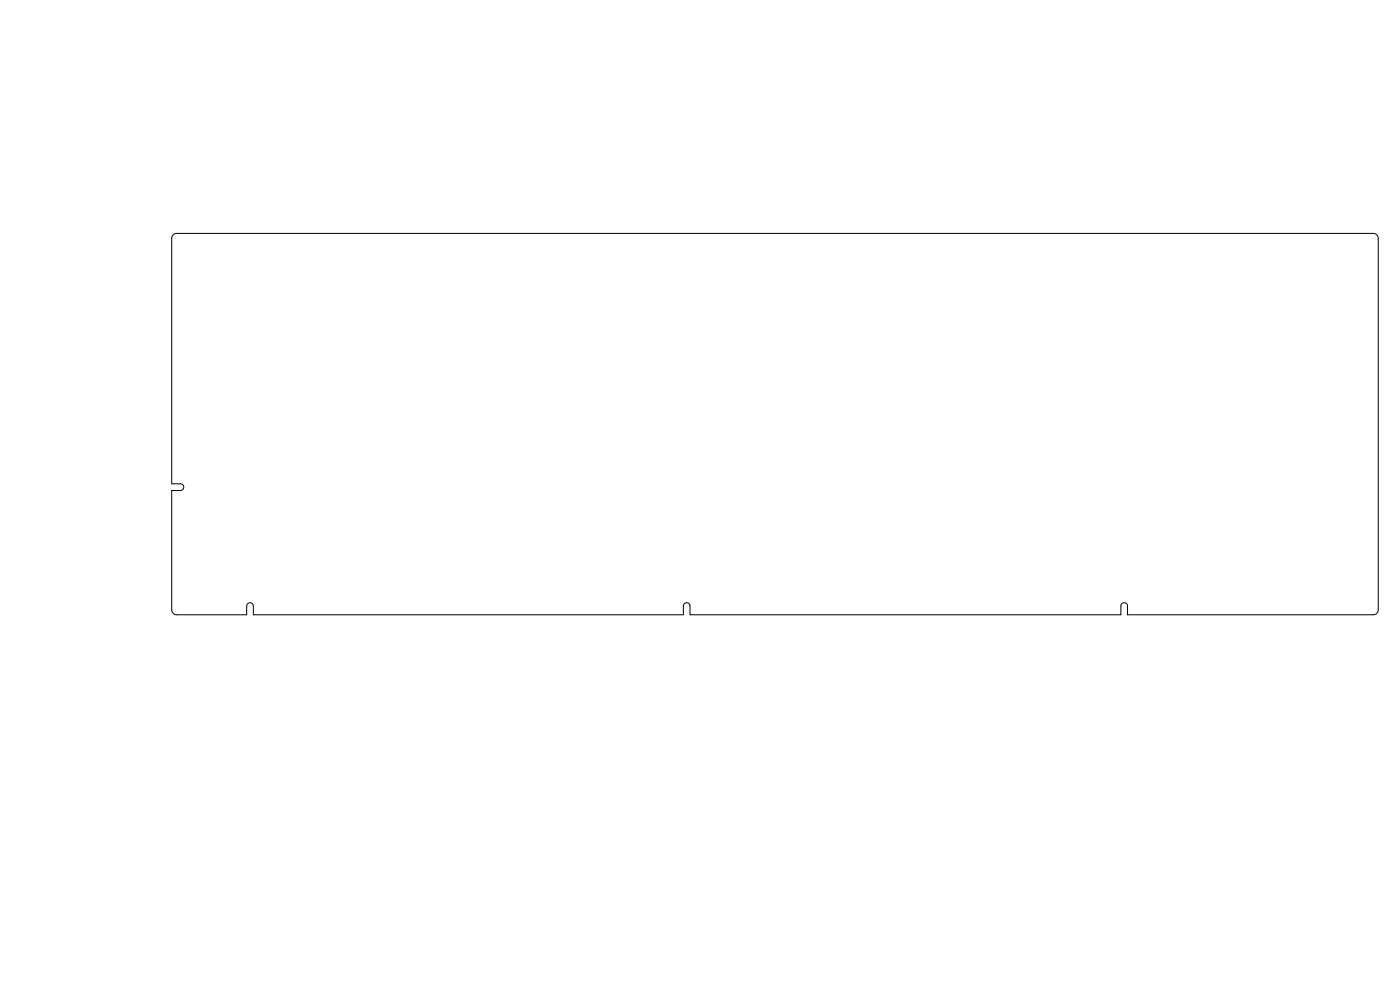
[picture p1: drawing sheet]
<svg xmlns="http://www.w3.org/2000/svg" width="420mm" height="297mm" viewBox="0 0 420 297" stroke-linecap="round" stroke-linejoin="round" font-family="sans-serif">
<path d="M52 70.4l1-.5 359 .1a1.5 1.5 0 0 1 1.5 1.5v111.3a1.49 1.49 0 0 1-1.5 1.5h-73.7l-.1-2.7a1 1 0 0 0-1-1 1 1 0 0 0-1 1v2.7h-129.2v-2.7a1 1 0 0 0-1-1 1 1 0 0 0-1 1v2.7h-129v-2.7a1 1 0 0 0-1-1 1 1 0 0 0-1 1v2.7h-21a1.5 1.5 0 0 1-1.5-1.5v-35.8h2.6a1 1 0 0 0 1-1 1 1 0 0 0-1-1h-2.6v-73.6z" fill="none" stroke="#000" stroke-width=".3"/>
</svg>
